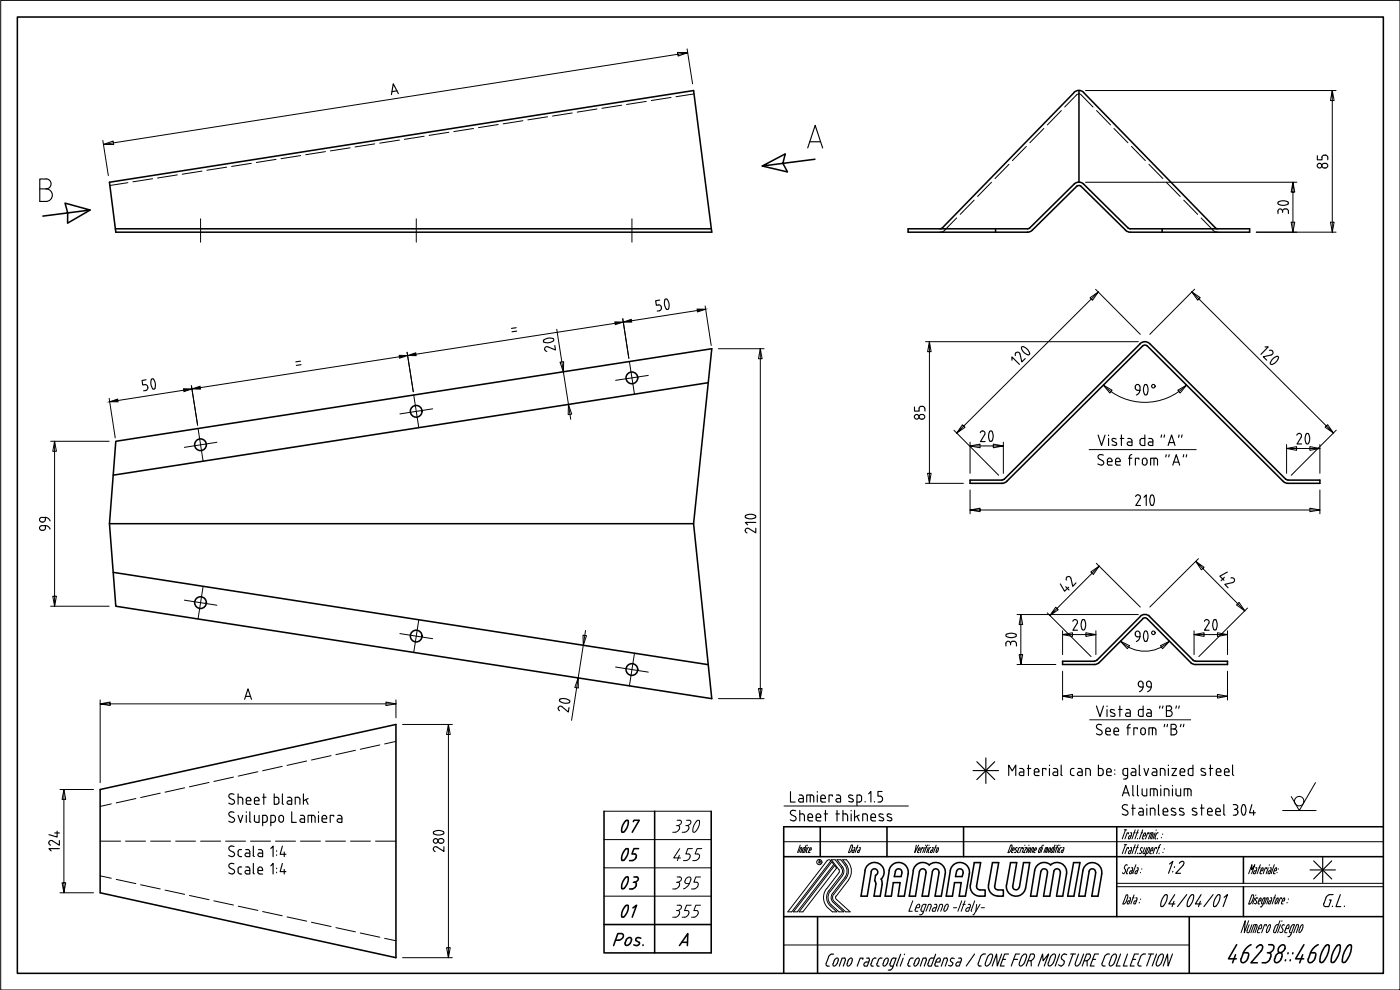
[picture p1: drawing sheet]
<svg xmlns="http://www.w3.org/2000/svg" width="420mm" height="297mm" viewBox="0 0 420 297" stroke-linecap="round" stroke-linejoin="round" font-family="sans-serif">
<defs><g id="words">
<g font-size="12.8">
<text x="181.3" y="253.3">07</text>
<text x="201.1" y="253.3">330</text>
<text x="181.3" y="261.8">05</text>
<text x="181.3" y="270.2">03</text>
<text x="181.3" y="278.7">01</text>
</g>
<g font-size="11">
<text x="169.3" y="108.7" transform="rotate(-90 169.3 108.7)">20</text>
<text x="173.9" y="216.6" transform="rotate(-90 173.9 216.6)">20</text>
</g>
<g font-size="10.1">
<text x="291.4" y="135.1">20</text>
<text x="386.3" y="135.8">20</text>
<text x="307.6" y="197.2" transform="rotate(-90 307.6 197.2)">30</text>
<text x="135.8" y="256.8" transform="rotate(-90 135.8 256.8)">280</text>
</g>
<g font-size="9.7">
<text x="389.1" y="67.4" transform="rotate(-90 389.1 67.4)">30</text>
<text x="339.7" y="154.2">210</text>
<text x="229.3" y="161.6" transform="rotate(-90 229.3 161.6)">210</text>
<text x="318.9" y="191.6">20</text>
<text x="358.4" y="191.6">20</text>
</g>
<text font-size="8.4" x="365.1" y="177.4">42</text>
<g font-size="7.9">
<text x="317.5" y="178.5">42</text>
<text x="201.1" y="268.5">395</text>
</g>
<g font-size="7.5">
<text x="201.4" y="259.6">455</text>
<text x="201.1" y="276.6">355</text>
</g>
<g font-size="6.6">
<text x="399.7" y="51.5" transform="rotate(-90 399.7 51.5)">85</text>
<text x="278.7" y="127" transform="rotate(-90 278.7 127)">85</text>
<text x="16.2" y="161.9" transform="rotate(-90 16.2 161.9)">99</text>
<text x="339" y="208.8">99</text>
<text x="19.1" y="256.5" transform="rotate(-90 19.1 256.5)">124</text>
</g>
</g></defs>
<!-- layer: AM_0 -->
<g fill="none" stroke="#000" stroke-width=".47">
<path d="M322.4 27.7a2.01 2.01 0 0 1 2.8 0M322.4 27.8l-39.6 40.6-.7 .3M323.8 27.2v27.5M325.2 27.8l39.5 40.6 .7 .3M32.9 54.7l175.3-27.5 5.4 42.5h-178.8zM322.4 55.2l-13.8 13.4-36.1 .1v1l36.3-.1 1-.5 13.3-13.2M322.4 55.2a2.01 2.01 0 0 1 2.8 0M323.1 55.9a.99 .99 0 0 1 1.4 0M324.4 55.9l13.4 13.2M325.2 55.2l13.7 13.4 36.1 .1v1h-35.8l-.8-.2-.6-.4M34.6 68.7h178.9M298.8 68.7v1"/>
<path d="M348.8 68.7v1M212.5 114.8l-178.5 27.8M32.9 157.1h175.3l5.4-52.5-178.8 27.8-1.9 24.7 1.9 24.8 178.8 27.7-5.4-52.5M300.7 144h-9.6v1h9.6l1.1-.3 41.1-40.9 .7-.3 .7 .3 41.1 40.9 1.1 .3h9.6v-1h-9.6M301.4 143.7l40.8-40.6a2.01 2.01 0 0 1 2.8 0l40.8 40.6M301.4 143.7l-.7 .3M385.8 143.7l.7 .3M34 171.7l178.5 27.7M342.2 184.9a2.01 2.01 0 0 1 2.8 0M342.3 184.9l-13.4 13.3-10 .2v1h9.6l1.1-.4 13.4-13.3M342.9 185.6a.99 .99 0 0 1 1.4 0M344.3 185.7l13.3 13.3 1.2 .4h9.6v-1h-9.6l-.7-.3"/>
<path d="M345 184.9l13.1 13.2M30.1 236.9l88.7-19.5v69.9l-88.7-19.4z"/>
</g>
<!-- layer: AM_3 -->
<g fill="none" stroke="#000" stroke-width=".3">
<path d="M134.7 39.7l-5.9 .9M142.1 38.6l-5.9 .9M149.5 37.4l-5.9 .9M156.9 36.2l-5.9 1M164.3 35l-5.9 1M171.7 33.9l-5.9 .9M179.2 32.7l-6 .9M186.6 31.6l-6 .9M194 30.4l-6 1M201.4 29.2l-5.9 1M208.3 28.2l-5.4 .8M313.3 38.6l-4.2 4.2"/>
<path d="M318.5 33.2l-4.2 4.3M319.5 32.1l3.6-3.6a.97 .97 0 0 1 1.4 0l3.5 3.6M329.1 33.2l4.2 4.3M334.3 38.6l4.2 4.2M38.4 54.8l-5.4 .9M45.8 53.6l-5.9 1M53.2 52.5l-5.9 .9M60.6 51.3l-5.9 1M68 50.2l-5.9 .9M75.4 49l-5.9 .9M82.8 47.8l-5.9 1M90.3 46.7l-6 .9"/>
<path d="M97.7 45.5l-6 .9M105.1 44.4l-6 .9M112.5 43.2l-5.9 .9M119.9 42l-5.9 1M127.3 40.9l-5.9 .9M297.6 54.7l-4.2 4.3M302.8 49.3l-4.2 4.3M308 43.9l-4.2 4.3M339.6 43.9l4.1 4.3M344.8 49.3l4.2 4.3M350 54.7l4.2 4.3M287.1 65.4l-3.6 3.6"/>
<path d="M292.4 60.1l-4.2 4.2M355.3 60.1l4.2 4.2M360.5 65.4l3.5 3.6M40.8 239.6l-5.9 1.3M48.1 238l-5.9 1.3M55.4 236.4l-5.9 1.3M62.7 234.8l-5.8 1.3M70.1 233.2l-5.9 1.3M77.4 231.5l-5.9 1.4M84.7 229.9l-5.9 1.4M92 228.3l-5.9 1.3M99.4 226.7l-5.9 1.3"/>
<path d="M106.7 225.1l-5.9 1.3M114 223.5l-5.9 1.3M118.8 222.4l-3.4 .8M30.1 252.4h6.1M33.4 241.2l-3.3 .8M37.7 252.4h6M45.2 252.4h6M52.7 252.4h6M60.2 252.4h6M67.7 252.4h6M75.2 252.4h6M82.7 252.4h6"/>
<path d="M90.2 252.4h6M97.7 252.4h6M105.2 252.4h6M112.7 252.4h6.1M30.1 262.8l3.3 .7M34.9 263.8l5.9 1.3M42.2 265.5l5.9 1.2M49.5 267.1l5.9 1.2M56.9 268.7l5.8 1.2M64.2 270.3l5.9 1.3M71.5 271.9l5.9 1.3M78.8 273.5l5.9 1.3"/>
<path d="M86.1 275.1l5.9 1.3M93.5 276.7l5.9 1.3M100.8 278.3l5.9 1.3M108.1 279.9l5.9 1.3M115.4 281.5l3.4 .8"/>
</g>
<!-- layer: AM_0 -->
<path d="M283.5 69.1l-.8 .5-.5 .1M364 69.1l.8 .5 .7 .1" fill="none" stroke="#000" stroke-width=".3"/>
<!-- layer: 4 -->
<g fill="none" stroke="#000" stroke-width=".3">
<path d="M.2 .1h420v296.9h-420zM235.2 252.5h180M240.2 253.6l-.8 2.2M240.5 254.3h-.2l-.6 1.5M240.6 254.3l-.4 1.5M241.4 254.3l-.7 1.1 .1 .4M241.4 254.3h.2M241.9 253.6l-.8 2.2h-.3M242 255.4v.4M242 254.3l-.5 1.5M242.1 255.8h.1M242.2 254.7l-.2 .7"/>
<path d="M242.3 253.6l-.1 .1M242.6 254.3l-.4 .4M242.6 254.3h.2M242.8 255.8h.3M242.9 255.1h.5l.1-.7-.4 .2-.4 .8 .1 .4M245.8 258.7l.4 .4M246 258.2l.2 .3-.2 .2M246 258.3h-.2v.8M248.2 258.2l.6-.2 .5 .2M248.2 258.2l-11.8 15.4h1.2l11.8-15.3M249.6 258.6l.6 .8-10.9 14.2h-1.2zM250.5 259.7l.6 .8-10.1 13.1h-1.2z"/>
<path d="M253.6 259.6l.6 1.5-.3 1.6-4 5.3M253.6 259.6l-1.3-1.6h-1.1l1.7 2.2M253.9 259.3a3.4 3.4 0 0 1 0 4.2M254 259.3l-1.1-1.3h1.1a4.5 4.5 0 0 1 .6 6l-3.6 4.9M255.7 253.5l.1 .7M255.7 253.6h-.3l-.8 2.2a.8 .8 0 0 0 .9-.7M255.8 254.2l-.3 .9M256.1 255.1l-.4 .3 .1 .4M256.1 255.1h.3M256.2 254.3h.3M256.5 254.3l-.3 1.5h-.4M257 254.3h.4"/>
<path d="M257.5 253.6l-.9 2.2M257.9 254.3h.2M258 255.1l-.5 .2-.1 .5M258.1 254.3v.4M258.1 254.7l-.3 1.1h-.3M275 253.6l-.5 2.2 1.2-2.2M275.5 255.8h.3M275.6 254.8l.3-.4h.2v.7h-.6M275.6 254.8l-.1 1M277 254.6l.1-.3h-.4l-.5 1.5M277.5 254.3l-.6 1.5M277.7 253.6v.1"/>
<path d="M277.8 254.3h.4M278.5 253.6l-.5 .4-.6 1.8M278.6 254.3l-.6 1.5M278.6 255.8h.2M278.8 253.6v.1M279.2 254.3l-.6 1.1v.4M279.2 254.3h.1M279.8 254.3h.2M280 255.1l-.6 .2-.1 .5M280 254.3l-.3 1.5h-.3M280.6 254.3h.4M281 253.6l-.8 2.2"/>
<path d="M281.4 255.3l-.2 .4h-.3l.2-.9 .4-.5v1M303.3 255.1l-.5 .7M303.6 253.5l.1 .7M303.6 253.6h-.3l-.8 2.2h.3M303.7 255.8h.3M303.7 254.2l-.3 .9M304.4 254.8l-.1-.5-.7 1.1 .1 .4M304.4 254.8l-.1 .3h-.5M305 255.2l-.2 .5h-.4M305.3 254.4l-.2-.1-.3 .2 .2 .7M305.5 255.8h.1M306 254.3l-.6 1.1 .1 .4"/>
<path d="M306 254.3h.2M306.8 254.6l.1-.3h-.3l-.6 1.5M307.3 254.3l-.6 1.5M307.6 253.6v.1M307.7 254.3h.5l-1.1 1.5h.5M308.6 255.3v.5l.5-.5M308.6 254.3l-.6 1.5M308.8 253.6v.1M309.2 254.8l-.1-.5-.5 1M309.2 254.8l-.1 .5M310.1 254.3v.4M310.1 254.3h-.3l-.6 1.5"/>
<path d="M310.1 254.7l-.3 1.1M310.5 254.8l.3-.4h.2l-.1 .7h-.5M310.5 254.8l-.3 .8 .4 .2M312.3 254.3l-.6 1.1v.4M312.3 254.3h.2M312.8 253.6l-.8 2.2h-.3M312.9 254.3l-.5 1.5M313.2 253.6v.1M314.2 254.3l-.6 1.5M314.3 254.3h-.5l-.5 1.5M314.3 254.3l.1 .4M314.4 254.7l-.4 1.1"/>
<path d="M314.6 255.3v.5l.5-.5M314.6 255.3l.6-1-.1 1M316 254.3h.3M316 254.3l-.4 .4-.2 1.1M316.6 253.6l-.8 2.2h-.3M316.7 254.3l-.6 1.5M316.9 253.6v.1M317.1 254.3h.3M317.7 253.6l-.4 .4-.6 1.8M317.8 255.4v.4M317.8 254.3l-.6 1.5M317.8 255.8h.2"/>
<path d="M318.1 253.6v.1M318.4 254.3h.2M318.4 254.3l-.6 1.1M318.9 255.1h.3M319 254.3h.2M319.2 254.3l-.3 1.5h-.3l-.1-.4 .3-.4M337.4 253.4h.8M337.4 249h.8M337.8 253.4l-1 2.7M337.8 249l-1 2.7M338.3 259.6a.72 .72 0 0 0-.7 .2 .72 .72 0 0 0-.1 .8 .85 .85 0 0 1 .2 .9 .85 .85 0 0 1-.7 .6l-.2-.3M338.6 254.7l.1-.4h-.4l-.7 1.8"/>
<path d="M338.6 250.2l.2-.3h-.5l-.7 1.8M339.1 250.8l-.4 .4v.5M339.1 250.8h.4M339.3 254.3l.3 .1-.1 .4M339.3 249.9l.3 .1v.4M339.4 255.3l-.6 .1-.1 .7M339.6 254.9l-.5 1.2h-.3M339.6 250.4l-.5 1.3h-.3M340.2 254.3h.5M340.2 249.9h.5M340.7 253.4l-1 2.7M340.7 249l-1 2.7"/>
<path d="M340.9 259.4l-.9 2.5M341.1 254.3h.5M341.1 249.9h.5M341.4 256v.1M341.4 251.5v.2M341.6 253.4l-1 2.7M341.6 249l-1 2.7M341.8 255.9l.4 .2M342.5 249.9h.4M342.6 254.3l-.3 .4 .3 .8-.4 .6M342.7 254.3l.2 .2M342.9 251.2v.5"/>
<path d="M342.9 249l-.9 2.7M342.9 251.7h.4M343 255.6l.1 .5M343.2 250.5l-.3 .7M343.5 254.3l-.4 1.3M343.7 250.5v-.6l-.6 .6M343.7 250.5v.3h-.6M343.9 256.1h.4M344.1 254.3l-.6 1.8h-.3M344.7 255.6l-.4 .5M344.7 255.6l.2-1.3h-.3l-1 2.7M344.8 250.2l.1-.3h-.5l-.6 1.8"/>
<path d="M345.2 256.1h.4M345.4 254.9l-.2 1.2M345.8 249.9l-.7 1.8M346 254.9l-.1-.6-.5 .6M346 254.9l-.1 .4h-.6M346 250.4l.1-.4-.8-.1-.6 1.8M346 250.4l-.4 1.3M346.7 249.9l-.7 1.8M346.8 251.7h.1M347 254.6l.1-.3h-.4l-.7 1.8M347 249v.2M347.4 251.5v.2"/>
<path d="M347.6 249.9l-.4 .1-.3 .4-.3 1 .1 .3M347.6 254.3h.4M347.9 256l-.1 .1M348.4 253.4l-.6 .6-.7 2.1M348.6 251.2l-.1 .2M349 250.2l-.1 .1M349 255.7v.1M349.4 254.6v.2M378.2 259.4l-.9 2.8M381 259.4l-.1 .2M382.4 259.4l-.8 2.5M249.1 267.5a2.98 2.98 0 0 0 .4 4"/>
<path d="M249.2 271.9l2 1.7h-1.4l-1.2-1.1M249.9 268a2.05 2.05 0 0 0 .2 2.8M250.1 270.8l3.1 2.8h-1.4l-2.3-2.1M250.9 268.8l-.2 .6 .3 .4M251 269.9l4.1 3.7h-1.3l-3.4-3.1M251.8 261.8l-3.8 4.8a4.3 4.3 0 0 0 .6 5.9M252.5 260.4l.3 1.2-.3 .8-3.7 4.8a3.4 3.4 0 0 0 .4 4.6M252.6 260.4l-1.9-2.4h-1.2l2.3 2.9v.9M252.9 260.1l.4 1.3-.4 1.2M252.9 262.7l-3.7 4.8M254 263.5l-3.8 4.8a1.63 1.63 0 0 0 .2 2.2M273.9 270.3l-1.1 3.1h1"/>
<path d="M274.9 273.4h.6M275 272l-.4 1.2 .2 .2M275.9 274.5h.5M276 272l-.2 .4h-.9M276 272v-.5l-.3-.2-.7 .7M277.3 271.3l-.4 .3-.5 1.5 .2 .3h.6M277.4 271.3h.6l-1 2.6-.6 .6M279.2 271.3l.3 .3-.6 1.8M279.2 271.3h-.5l-.8 2.1M280.5 271.3h.5M280.9 271.3l.3 .3-.6 1.8-.8-.1v-.4l.4-.5h.8M282.6 271.3l.3 .3-.6 1.8"/>
<path d="M282.7 271.3h-.6l-.8 2.1M283.6 272l-.4 1 .3 .4 .6-.4 .5-1M284.5 272l.1-.5-.3-.2-.8 .7M286.1 272.4h1M288.6 270.3l-1.1 3.1M289 271.3h.7M289.6 270.3l-1.1 3.1M290.6 271.3h.4M291 271.3l.2 .3-.5 1.8-.8-.1v-.4l.3-.5h.8M291.5 273.1l.1 .3M292.5 270.3l-1 2.8M293.1 271.3l-.2 2.1"/>
<path d="M294.1 271.3l-1.9 3.2h-.2M294.5 272.4h.9M335.2 265h80M335.2 266.1h80M337.3 271.2h-.3l1-2.7 .4 .1a2.35 2.35 0 0 1-.5 2.1l-.6 .5M338.7 270.3l-.3 .4v.5M338.8 270.3h.3M338.8 260.3l-.3 .3-.4 1.3 .3 .3M338.9 260.4h.1M338.9 269.4l.4 .1-.1 .4M339.3 269.9l-.5 1.3h-.4M339.6 260.4h.3"/>
<path d="M339.8 260.3l.1 .6M339.9 269.4h.5M339.9 260.9l-.4 1.3-.5-.1 .3-.8h.5M340 261.8v.3M340.4 268.5l-1 2.7M340.7 270.3l-.4 .4v.5M340.7 270.3h.4M340.9 269.4l.3 .1v.4M341.2 269.9l-.5 1.3h-.3M341.2 260.4h.3M341.4 261.3l-.6 .2-.1 .7M341.5 260.3v.6"/>
<path d="M341.6 260.9l-.5 1.3h-.4M342 270.7l-.1 .2M342.3 261.7v.2M342.3 269.7v.2M342.7 260.7l-.1 .1M374.3 279.1l.1 .7M374.7 276.3l-1.3 3.6 .3-3.6-1.3 3.6M374.7 262.2l1-2.8-.1 1.6 1-1.6-1 2.8M374.9 277.4l-.6 1.7M375.7 277.4l-.9 2.5h-.4M375.7 268.5l.5 .1a2.35 2.35 0 0 1-.6 2.1l-.4 .5h-.5zM376.6 269.4l-.7 1.8"/>
<path d="M376.8 260.4h.4l-.1 .5M376.9 270.1l.2 .4M376.9 277.4l-.9 2.5M376.9 268.5v.2M377.1 277.5l.2 .3-.7 2.1M377.1 270.5a.45 .45 0 0 1-.1 .5 .45 .45 0 0 1-.6 0M377.1 277.4h-.8l-.9 2.5M377.1 260.9l-.4 1.3-.5-.1 .3-.8h.5M377.4 279.2l.1 .6M377.5 269.5l-.5-.1-.2 .7M377.5 279.9h.5M377.6 270.7v.5"/>
<path d="M377.7 271.2h.3M377.8 270.3h.6l.1-.8-.5 .2-.4 1M377.8 260.4h.4M377.8 278.2l-.4 1.1M378.2 272.1h.3M378.3 261.3h.7l.1-.9-.5 .2-.4 1.1-.1 .4 .5 .1M378.6 278.2l.1-.5-.2-.3-.7 .8M378.6 278.2l-.1 .5h-.8M378.7 270.6v.6M378.7 270.7l.4-1 .6-.3-.7 2.2M378.8 271.2h.3M378.9 271.6l-.4 .5"/>
<path d="M379.9 277.9l.2-.5h-.6l-.9 2.5M380.1 260.7l.1-.3h-.5l-.6 1.8M380.4 278.2l-.4 1.1 .2 .5 .6-.5 .4-1.1M380.5 269.4l.1 .3-.4 1.5M380.5 269.4h-.3l-.7 1.8M380.6 260.4l-.6 1.8M381.1 270.3l-.4 .4 .1 .5M381.1 270.3h.4M381.2 260.4h.2M381.2 278.2l.1-.5-.2-.3-.7 .8M381.3 269.4h.3M381.3 261.3l-.6 .2-.1 .7"/>
<path d="M381.4 260.3v.6M381.5 260.9l-.5 1.3h-.3M381.5 261.8l.1 .3M381.6 269.4v.5M381.6 269.9l-.4 1.3h-.4M382.3 261.7v.5M382.3 269.4h.4M382.3 262.2h.4M382.4 261.3h.6l.1-.9-.4 .2-.5 1.1M382.8 268.5l-1 2.7M383 270l-.3 1.1h.3l.3-.5M383.3 261.7l-.1 .2"/>
<path d="M383.6 270l-.1-.6-.5 .6M383.6 270l-.2 .6M383.7 260.7l-.1 .1M383.7 277.4l-.5 .1a3 3 0 0 0-1 2.2l.2 .1M384.1 279.6l.4 .2M384.1 276.3l-1.3 3.6h-.4M384.3 277.4l-.9 2.5M384.6 269.7l.1-.3h-.4l-.7 1.8M384.6 270.7l.1 .5M384.7 276.3v.2M384.7 271.2h.4M384.9 270l.4-.5h.3l-.2 .8h-.6"/>
<path d="M384.9 270l-.3 .7M385.5 277.6a.55 .55 0 0 0-.8 0 .55 .55 0 0 0 0 .7l.4 .7-.5 .8M386 278.2l-.4 1.6 .6 .1M386.3 270.7l-.1 .2M386.7 269.7l-.1 .2M386.8 278.2l.1-.5-.2-.3-.7 .8M386.8 278.2l-.1 .4h-.8M387.2 279.8l-.1-.7a1.94 1.94 0 0 1 1-1.7h.4l-1.1 3M387.2 279.9h.4M388.2 279.9l.9-2.5h.5l.1 .4-.7 2.1M390.2 278.2l-.3 1.6h.3l.5-.8M391 278.2l.1-.5-.2-.3-.7 .8"/>
<path d="M391 278.2l-.3 .8M235.2 283.5h121.7M387.4 280.3a.81 .81 0 0 1-.9 .7"/>
<circle cx="245.9" cy="258.7" r=".78"/>
</g>
<g fill="none" stroke="#000" stroke-width=".47">
<path d="M5.2 5.1h410v286.9h-410zM235.2 257h180M246.2 248.1v8.9M266.2 248.1v8.9M289.2 248.1v8.9M315.3 259.5a2.9 2.9 0 0 1 3.3-.4 2.9 2.9 0 0 1 1.5 3.1l-1.2 6.7h-1.8l1.2-7M315.3 259.5a2.9 2.9 0 0 0-4.8 1.7M322.2 258.8h1.9l-1.8 10.1h-1.9zM335.2 248.1v26.9M373.2 257v8M415.2 248.1h-180v43.9M235.2 275h180"/>
<path d="M245.4 275v17M259.6 261.2a2.9 2.9 0 0 1 4.2-2.1 2.9 2.9 0 0 1 .6 4.7M259.6 261.2l-1.2 7.7h1.9l1.2-7.4M261.5 261.5a.99 .99 0 0 1 1.6-.6 .99 .99 0 0 1-.4 1.7M262.5 264.2l.3 1M262.8 262.7l-.3 1.6M264.4 263.7l.4 1.4-.6 3.8h-1.9l.6-3.7M266.8 261.2a2.9 2.9 0 0 1 3.4-2.4 2.9 2.9 0 0 1 2.3 3.4l-1.1 6.7h-1.9l.6-4.1h-2l-.6 4.1h-1.9l1.3-7.7M268.7 261.5a.99 .99 0 0 1 1.2-.8 .99 .99 0 0 1 .7 1.2M268.7 261.5l-.3 1.5h2l.3-1.1M274.1 261.2a2.88 2.88 0 0 1 4.8-1.7 2.9 2.9 0 0 1 3.3-.4 2.9 2.9 0 0 1 1.5 3.1l-1.2 6.7h-1.9l1.2-7.1a.99 .99 0 0 0-.8-1.1 .99 .99 0 0 0-1.2 .8M274.1 261.2l-1.2 7.7h1.8l1.2-7.4"/>
<path d="M275.9 261.5a.99 .99 0 0 1 1.2-.8 .99 .99 0 0 1 .8 1.1l-1.2 7.1h1.9l1.2-7.4M285.2 261.2a2.9 2.9 0 0 1 3.3-2.4 2.9 2.9 0 0 1 2.4 3.4l-1.2 6.7h-1.8l.6-4.1h-2l-.7 4.1h-1.8l1.2-7.7M289 261.9a.99 .99 0 0 0-.7-1.2 .99 .99 0 0 0-1.2 .8l-.3 1.5h2l.3-1.1M291.2 265.5a2.9 2.9 0 0 0 2.9 3.4M291.3 265.5l1.1-6.7h1.9l-1.2 7 .2 .8 .8 .4M294.1 267h1.6v1.9h-1.6M299.5 267l-.6-.2-.4-.7 1.2-7.3h-1.8l-1.2 6.7a2.86 2.86 0 0 0 2.8 3.3M299.5 267h1.6v1.9h-1.6M305.9 266.1a.98 .98 0 0 1-1.1 .9 .98 .98 0 0 1-.8-1.2l1.1-7h-1.8l-1.3 6.7a2.9 2.9 0 0 0 2.4 3.3 2.9 2.9 0 0 0 3.4-2.4M305.9 266.2l1.3-7.4h1.8l-1.2 7.7M310.5 261.2l-1.2 7.7h1.9l1.2-7.4M312.4 261.5a.99 .99 0 0 1 1.1-.8 .99 .99 0 0 1 .9 1.1l-1.2 7.1h1.8l1.3-7.4"/>
<path d="M316.2 261.5a.99 .99 0 0 1 1.2-.8 .99 .99 0 0 1 .8 1.1M326.8 261.5a.99 .99 0 0 1 1.2-.8 .99 .99 0 0 1 .8 1.1M326.9 261.5l-1.3 7.4h-1.8l1.2-7.7a2.86 2.86 0 0 1 3.3-2.3 2.86 2.86 0 0 1 2.3 3.3l-1.1 6.7h-1.8l1.1-7M356.9 275v17M373.2 266.1v8.9M370.8 286.5l-.9 2.4M371.1 283.4l-2.4 4.3h2.4M372.5 287.6a.84 .84 0 0 0 .3 1.2 .84 .84 0 0 0 1.2-.4l.4-.7M373.2 285.9l-.7 1.8M373.2 285.9h.9M374.1 285.8l.5 .1 .2 .5-.4 1.3M375.5 283.5l-1.4 .9-.9 1.4"/>
<path d="M378.3 283.5a1.01 1.01 0 0 1 .7 .8 1.01 1.01 0 0 1-.5 1l-3.1 3.6h2M378.3 283.5l-.6 .2-.6 .7M380.4 285.9h.4M380.7 283.4h1M380.8 285.8a.76 .76 0 0 1 .6 1.2l-.7 1.4a1.93 1.93 0 0 1-1.9 .5M381.7 283.5a1.16 1.16 0 0 1 .6 1.1 1.16 1.16 0 0 1-.8 1l-.6 .2M382.8 287a1.11 1.11 0 0 1 .7-1 1.11 1.11 0 0 1 1.3 .3l-.1 .7M382.8 287a1.25 1.25 0 0 0 0 1.8h.6l.6-.4 .7-1.4M384.1 283.9a.89 .89 0 0 1 1.4-.3 .89 .89 0 0 1-.1 1.4l-.2 .4a.89 .89 0 0 1-1.4 .3 .89 .89 0 0 1 0-1.4zM385.8 288l-.1 .3M386.6 285.9l-.1 .3M387.3 288l-.1 .3"/>
<path d="M388 285.9l-.1 .3M390.9 286.5l-.8 2.4M391.3 283.4l-2.5 4.3h2.4M393.3 285.9h1.4l.2 .5-.1 .6M393.3 285.9l-.6 1.8M394.8 287l-.2 .7a1.11 1.11 0 0 1-.8 1 1.11 1.11 0 0 1-1.2-.3v-.8M395.6 283.5l-1.3 .9-1 1.4M398.8 283.8l-.3-.3a5.1 5.1 0 0 0-2.4 4.4v.6M398.9 283.8a6.5 6.5 0 0 1-2.2 5h-.3l-.2-.3M399.5 288.5l.4 .3a5.1 5.1 0 0 0 2.3-4.4v-.6l-.3-.3a5.1 5.1 0 0 0-2.4 4.4v.6M402.9 288.5a6.5 6.5 0 0 1 2.1-5h.4a5.4 5.4 0 0 1-1.6 5M402.9 288.5l.3 .3 .6-.3"/>
</g>
<g fill="none" stroke="#000" stroke-width=".34">
<path d="M351 259.2l1-.8-1.3 3.6M354.8 258.4l.5 .4-.3 .8M354.9 258.4l-1 .6M355 259.7l-2.2 2.3h1.5M349.5 268.6l.7-.1a3.4 3.4 0 0 1-1.5 3.5l-.3-.2v-1zM352 261.4l-.1 .2M352.3 270.4l-.6 1.6M352.5 260l-.1 .3M352.6 268.4l-1.8 2.8h1.8M356.2 268.4l-2.8 3.6M357.5 268.6l.6-.1a3.4 3.4 0 0 1-1.5 3.5l-.3-.2v-1l1.2-2.2M360.3 270.4l-.6 1.6"/>
<path d="M360.5 268.4l-1.8 2.8h1.8M364.1 268.4l-2.8 3.6M365.4 268.6l.6-.1a3.4 3.4 0 0 1-1.5 3.5l-.3-.2 .1-1zM367.4 269.2l1-.8-1.3 3.6M397.9 269.4l-.6 1.6M398.9 270h.6l-.7 2h-1.3l-.3-.6 .1-.4M399.2 268.4h.9M399.2 268.4l-.9 .4-.4 .6M399.9 271.9l-.1 .1M402.3 268.4l-1.4 3.6h1.5M403.5 271.9l-.1 .1M248.4 289.9h.5"/>
<path d="M248.7 287.2l-.8 2.1 .4 .5M249.6 286.3l-.5 .2-.5 .6M249.7 286.3h.5M251.5 288.2l.1-.5-.4-.3a2.05 2.05 0 0 0-1.1 2.4h.5l.6-.8M251.5 288.3l-.3 .8M253.4 287.4l.3 .2v.5M253.4 287.5h-.7l-.8 2.4M253.7 288.1l-.6 1.8M254.6 288.3l-.4 1.1 .4 .5 .7-.5 .5-1.1M255.7 288.2l.1-.5-.4-.3-.5 .3-.4 .6M258.9 287.9l.1-.4h-.9l-.8 2.4M260.1 287.5h.5"/>
<path d="M260.6 287.4l.3 .2v.5M260.7 288.7l-.8-.1-.4 .3-.3 .6 .3 .3M260.9 288.1l-.6 1.8h-.8M261.4 289.1v.5l.3 .2M261.7 289.9h.4M261.8 288.1l-.3 1.1M262.6 287.4l-.8 .7M262.6 287.5h.3M263.5 289.9h.4M263.6 288.1l-.5 1.3 .4 .4M264.3 287.4l-.7 .7M264.4 287.5h.4"/>
<path d="M265.3 288.3l-.3 1.1 .4 .5 .7-.5 .5-1.1M266.5 288.2l.1-.5-.4-.3-.5 .3-.4 .6M267.4 289.9h.7M267.5 288.1l-.4 1.3 .3 .4M267.9 290.3l-.6 .7-.7 .1M268.2 287.4l-.7 .7M268.3 287.5h.6l-1 2.9M269.1 289.4l.1 .4M270.3 286.3l-1.2 3.2M271.1 287.5l-.9 2.4M271.5 286.3l-.1 .2M272.5 289.1v.5l.3 .2"/>
<path d="M272.8 289.9h.4M272.9 288.1l-.4 1.1M273.7 287.4l-.8 .7M273.7 287.5h.4M274.7 288.3l-.3 .8M275.5 289l-.4 .6-.5 .3-.3-.3v-.5M275.8 288.2l.1-.5-.4-.3-.5 .3-.4 .6M275.8 288.3l-.3 .8M277.7 287.4l.3 .2v.5M277.7 287.5h-.7l-.8 2.4M278 288.1l-.6 1.8M278.9 288.1l-.5 1.3 .4 .4"/>
<path d="M279.6 287.4l-.8 .7M279.7 287.5h.6M280.8 286.3l-1.3 3.6h-.7M280.8 289.9h.8M281 288.3l-.5 1.2 .3 .3M282.1 288.2l.1-.5-.4-.3-.5 .3-.4 .6M282.2 288.3l-.2 .4h-1.2M284 287.4l.3 .2v.5M284 287.5h-.7l-.8 2.4M284.3 288.1l-.6 1.8M284.7 289.6l.7 .2M285.9 288.9v.5l-.5 .4"/>
<path d="M286.4 287.7a.66 .66 0 0 0-.9-.2 .66 .66 0 0 0-.2 .8l.6 .6M287.7 287.5h.5M288.2 287.4l.3 .2v.5M288.5 288.1l-.6 1.7-1-.1v-.5l.4-.5h1M292.5 286.2l-2.5 3.6M293.6 288.9l.1 .9h.8M294.3 287.2l-.7 1.8M295.2 286.3l-.5 .2-.5 .6M295.3 286.2h.5M297.8 287.2l-.1-.9a1.11 1.11 0 0 0-1.4 .9l-.6 2 .2 .6a1.11 1.11 0 0 0 1.3-1M297.8 287.3l-.5 1.6M300.6 286.2l-1.3 3.6-.2-3.6-1.3 3.6"/>
<path d="M300.9 287.9h.9M302.7 286.2h-1.2l-1.3 3.6h1.2M304.2 287.9h1.2M306 286.2h-1.2l-1.3 3.6M308 287.2l-.1-.9a1.11 1.11 0 0 0-1.4 .9l-.6 2 .2 .6a1.11 1.11 0 0 0 1.3-1M308 287.3l-.5 1.6M308.6 288.3h.7M309.3 288.2l.9-.6a.83 .83 0 0 0-.2-1.4h-.7l-1.3 3.6M309.5 288.3v1.5M311.6 289.8l1.3-3.6 .2 2.1 1.6-2.1-1.3 3.6M316.1 288.8l-.2 .4a.8 .8 0 0 1-1.3 .4v-.7M316.7 287.2l-.1-.9a1.11 1.11 0 0 0-1.4 .9l-.5 1.7"/>
<path d="M316.7 287.3l-.6 1.6M317.7 289.4l.8 .4M318 286.2l-1.3 3.6M318.7 287.8l.6 .5M319.3 288.3a1.15 1.15 0 0 1-.9 1.5M320.1 286.5a1.02 1.02 0 0 0-1.2 0 1.02 1.02 0 0 0-.3 1.3M321.3 286.2h1.5M322 286.2l-1.3 3.6M323.7 286.2l-.9 2.7 .1 .9a1.11 1.11 0 0 0 1.3-1l1-2.6M325.4 288.3a1.45 1.45 0 0 0 1.4-.5 1.45 1.45 0 0 0 .3-1.5l-1-.1-1.3 3.6M326.3 288.3v1.5M327.9 287.9h.9"/>
<path d="M329.7 286.2h-1.2l-1.3 3.6h1.2M331.2 289.8h.5M331.5 287.2l-.8 2.1 .4 .5M333 286.2a1.3 1.3 0 0 0-1.6 .9M333.5 287.3l-.6 1.9 .2 .6a1.11 1.11 0 0 0 1.3-1l.6-1.5M335 287.2l-.1-.9a1.11 1.11 0 0 0-1.4 .9M336.3 286.2l-1.3 3.6h1.2M338.4 286.2l-1.3 3.6h1.2M339.9 287.9h.9M341.6 288.9l-.1 .7 .4 .2M341.7 286.2h-1.2l-1.3 3.6h1.2M342 289.8h.5"/>
<path d="M342.3 287.2l-.7 1.8M343.8 286.2a1.3 1.3 0 0 0-1.6 .9M344.7 286.2h1.5M345.4 286.2l-1.3 3.6M347.1 286.2l-1.3 3.6M349.1 287.2l-.1-.9a1.11 1.11 0 0 0-1.4 .9l-.6 2 .2 .6a1.11 1.11 0 0 0 1.3-1l.6-1.5M351.9 286.2l-1.3 3.6-.2-3.6-1.3 3.6"/>
</g>
<!-- layer: AM_5 -->
<g fill="none" stroke="#000" stroke-width=".3">
<path d="M206.2 14.7l1.7 10.5M206.4 15.8l-2.9 1-.2-1.1 3.1 .1-175.3 27.5M325.8 27.2h75.2M399.8 27.2l.6 3h-1.1l.5-3v42.5M30.9 42.1l1.6 10.6M31.1 43.3l2.9-1 .1 1.1zM325.8 54.7h63.4M377 69.7h24M399.3 66.7h1.1l-.6 3zM167.1 98.8l4.2 27M184.6 97l-59.8 9.3M186.9 95.6l1.8 11.9"/>
<path d="M209.3 93.2l-19.8 3.1M211.6 91.8l1.8 11.9M327.1 89.4l2.5-1.8-1.7 2.5zM328.8 86.8l13.4 13.5M329.6 87.6l-42.5 42.3 2.5-1.7-.8-.7-1.7 2.4M357.7 87.6l2.5 1.7-.7 .8zM357.7 87.6l42.5 42.3-1.8-2.5-.7 .8 2.5 1.7M358.5 86.8l-13.4 13.5M32.8 119.5l1.8 11.9M55.2 117.1l-19.8 3.1M57.4 115.7l1.9 11.9M119.9 107l-59.8 9.3"/>
<path d="M122.2 105.7l1.8 11.8M215.6 104.6h13.7M228.2 104.6l.5 3h-1.1zM228.2 104.6v105l.5-3h-1.1l.6 3M277.7 102.5h63.9M278.9 102.5l.5 3h-1l.5-3v42.5M331.1 115.5a17.6 17.6 0 0 0 25 0M331.1 115.6l2.7 1.5-.7 .8zM353.5 117.1l2.6-1.5-1.9 2.3zM15.2 132.4h17.6M16.4 132.4l.5 3h-1.1zM16.4 132.4v49.5l.5-3h-1.1l.6 3"/>
<path d="M170.6 121.4l1 2.8-1.1 .2zM286.3 129.1l13.4 13.5M291.1 132.7v9.3M301.1 132.7v9.3M326.9 134.9h32.1M386.1 133.4v8.6M396.1 133.4v8.6M401 129.1l-13.5 13.5M277.7 145h11.4M278.4 142h1l-.5 3zM291.1 153l3-.5v1l-3-.5h105M291.1 147v7.2"/>
<path d="M393.1 152.5l3 .5-3 .5zM396.1 147v7.2M327.4 171.6l2.5-1.7-1.8 2.5zM329 169l13.2 13.1M329.9 169.9l-14.8 14.8 2.5-1.7-.8-.8-1.7 2.5M358.9 168.4l2.5 1.8-.8 .8-1.7-2.6 14.7 14.9M359.7 167.6l-14.6 14.5M15.2 181.9h17.6M175 190.6l1 .1-1 2.9zM175.7 189.2l-4.2 26.9M305.2 184.4h36.4M305.2 199.4h11.7"/>
<path d="M314.3 183.9l13.1 13.1M318.9 189.3v7.1M328.9 189.3v7.1M336.2 192.4a10.4 10.4 0 0 0 14.8 0M336.3 192.4l2.7 1.3-.7 .9zM348.3 193.7l2.7-1.3-2.1 2.2zM358.4 189.3v7.1M368.4 189.3v7.1M374.4 182.4l-14.6 14.6M30.1 211.2l3-.6v1.1l-3-.5h88.7M30.1 210v24.9M115.8 210.6l3 .6-3 .5z"/>
<path d="M118.8 210v5.4M120.8 217.4h15M134.6 217.4l.5 3h-1.1zM134.6 217.4v69.9l.5-3h-1.1l.6 3M215.6 209.6h13.7M318.9 208.9l3-.5v1.1l-3-.6h49.5M318.9 201.4v8.6M327 216h30.3M365.4 208.4l3 .5-3 .6zM368.4 201.4v8.6M18 236.9h10.1M19.2 236.9l.5 2.9h-1.1z"/>
<path d="M19.2 236.9v31l.5-3h-1.1l.6 3M394.8 234.8l-4.9 8.4-2.4-4.2M181.3 251.9h32.1M181.3 243.4h32.1M235.3 241.8h37.3M384.9 243.2h10.1M18 267.9h10.1M181.3 268.9h32.1M181.3 260.4h32.1M120.8 287.3h15"/>
<circle cx="389.9" cy="240.4" r="1.42"/>
</g>
<g fill="none" stroke="#000" stroke-width=".34">
<path d="M119.1 27.2l-1.5 .3M119.5 28.1l-1.5-3-.5 3.3M11.9 56.7h1.9M13.8 53.7a1.5 1.5 0 0 1 1.5 1.5 1.5 1.5 0 0 1-1.5 1.5 1.88 1.88 0 0 1 1.9 1.9 1.88 1.88 0 0 1-1.9 1.8M13.8 53.7h-1.9v6.7h1.9M242.4 44.4l2.2-6.8 2.3 6.8M243 42.5h3.3M154.9 98.3l-1.4 .2M155.1 99.3l-1.4 .3M197.7 91.5l.5 .1 .3 .5M198 93.2l-.8 .1M198 90l-1.2 .2 .2 1.4 .7-.1"/>
<path d="M198.5 92.1l-.1 .8-.5 .3M199.5 89.9l.4-.2a2.33 2.33 0 0 1 .8 2.9M199.6 90a2.39 2.39 0 0 0 .7 2.9l.4-.3M43.8 113.9l-1.2 .3 .2 1.3h1.2l.4 .9M43.8 117.2h-.7M44.4 116.3l-.2 .5-.4 .3M45.5 113.7h.2a2.18 2.18 0 0 1 .5 3.1 2.34 2.34 0 0 1-.7-3.1zM90.2 108.4l-1.4 .2M90.3 109.4l-1.4 .2M303.7 108.1v-1l2.2 2.2M304.9 105.8l-.2 .4 .1 .5M304.9 105.9l.5-.2 .6 .3 .7 2.6 1-1"/>
<path d="M306.5 104.5a2.38 2.38 0 0 0 2.4 1.9l.1-.4M306.5 104.5l.2-.4a2.07 2.07 0 0 1 2.1 1.4l.2 .5M340.7 116a.72 .72 0 0 1 .7-.7 .72 .72 0 0 1 .7 .8 2.02 2.02 0 0 1-1.1 2.4M340.7 116.4l.2 .5 .5 .2M340.7 116.1v.3M341.4 117.1h.7M343.5 115.5l.4-.2a2.15 2.15 0 0 1 0 3.2 2.33 2.33 0 0 1-.4-3zM379.6 104.1h1l-2.2 2.2M381 105.2a.73 .73 0 0 1 1 .3 .73 .73 0 0 1-.5 1l-2.4 .5 1.1 1.1M383.2 106.9l.4 .1a2.37 2.37 0 0 1-1.9 2.4M383.2 106.9a2.37 2.37 0 0 0-1.9 2.3l.4 .2M329.6 130.5l1 3.2 1-3.2"/>
<path d="M329.9 137.7l1 .5M330.2 136.4a.7 .7 0 0 0-.7 .5 .7 .7 0 0 0 .4 .8M330.2 136.4l.9 .2M330.9 138.2a.75 .75 0 0 1 .2 1.1 .75 .75 0 0 1-1.1 .2l-.5-.3M332.3 139l.5 .6M332.3 138.1a.75 .75 0 0 1 1-.6 .75 .75 0 0 1 .5 1h-1.4M332.4 138.2v.9M332.7 130.5v.2M332.7 131.6v2.1M332.9 139.6h.9M334.8 138.1a.75 .75 0 0 1 .9-.6 .75 .75 0 0 1 .5 1h-1.4M334.8 139l.2 .5 1.2 .1"/>
<path d="M334.8 138.2v.9M335 131.7l-1-.2-.3 .5 1.4 .9a.63 .63 0 0 1-.3 .8 .63 .63 0 0 1-.8-.2l-.2-.1M336.2 131.6h1.1M336.6 130.5v3.2M338.5 131.6h.8l.4 .6M338.7 137.5h1M338.8 132.6a.53 .53 0 0 0-.5 .5 .53 .53 0 0 0 .5 .5M338.8 132.6h.9M339.7 136.4l-.7 .4v2.8M339.7 132.2v1.5h-.9M341.8 137.8v-.3h-1.1v2.1M342.8 131.6l-.6 .3-.1 1.1 .2 .5 .5 .1"/>
<path d="M342.8 131.6h.8M342.8 138.1a.7 .7 0 0 1 .7-.7 .7 .7 0 0 1 .7 .7l.1 .8a.72 .72 0 0 1-.8 .7 .72 .72 0 0 1-.7-.7M342.9 138.2v.7M343.6 130.5v3.2h-.8M344.8 131.6h.6M345.1 132.6a.53 .53 0 0 0-.5 .5 .53 .53 0 0 0 .5 .5M345.1 132.6h.9M345.3 139.6v-2.1l1.9 .1 .2 2M345.4 131.6l.5 .3 .1 1.8h-.9M346.3 137.5v2.1M348.6 130.5l-.2 .7M349.5 130.5l-.2 .7"/>
<path d="M350 136.4l-.2 .7M350.6 133.7l1-3.2 1 3.2M350.9 132.8h1.4M350.9 136.4l-.2 .7M352 139.6l1-3.2 1 3.2M352.3 138.7h1.4M353.9 130.5l-.2 .7M354.8 130.5l-.2 .7M355.3 136.4l-.2 .7M356.2 136.4l-.2 .7M340.7 190a.7 .7 0 0 1 .7-.7 .7 .7 0 0 1 .7 .7v1M340.7 190.4l.2 .5 .5 .2"/>
<path d="M340.7 190.1v.3M341.4 191.1h.7M342.1 191l-.4 1-.7 .5M343.5 189.5l.4-.2 .3 .2M343.5 189.5a2.33 2.33 0 0 0 .4 3 2.33 2.33 0 0 0 .3-3M73.4 209.8l1-3.1 1.1 3.1M73.7 208.9h1.5M329.1 211.8l1 3.2 1.1-3.2M329.4 218.7l1 .4a.7 .7 0 0 1 .4 .8 .7 .7 0 0 1-.7 .6M330.6 217.5a.88 .88 0 0 0-1-.2 .88 .88 0 0 0-.5 1l.3 .3M331.9 219.4h1.3a.73 .73 0 0 0-.4-1 .73 .73 0 0 0-.9 .7v.8M331.9 219.9l.5 .6"/>
<path d="M332.2 211.8v.2M332.2 212.9v2.1M334.3 219.9l.5 .6M334.3 219.4h1.4a.73 .73 0 0 0-.5-1 .73 .73 0 0 0-.9 .7v.8M334.5 213.1l-1-.2-.3 .5 1.2 .8a.53 .53 0 0 1 .1 .7 .53 .53 0 0 1-.8 0l-.5-.1M335.7 212.9h1.1M336.1 211.8v3.2M338 212.9h.8l.4 .6v1.5h-.9a.53 .53 0 0 1-.5-.6 .53 .53 0 0 1 .5-.5h.9M338.2 218.4h1M339.2 217.3l-.6 .5-.1 2.7M341.3 218.7v-.3h-1v2.1M341.7 213.5v.9"/>
<path d="M342.6 218.6l.4-.2 .5 .2 .2 1.2a.7 .7 0 0 1-.6 .7 .7 .7 0 0 1-.8-.7zM343.1 211.8v3.2l-1.1-.1-.4-.6M343.1 212.9h-1.1l-.4 .6M344.3 212.9h.8l.4 .6v1.5h-.9a.53 .53 0 0 1-.5-.6 .53 .53 0 0 1 .5-.5h.9M345.9 218.4v2.1M346.9 219l-.4-.6h-1.7v2.1M346.9 219v1.5M348.1 211.8l-.1 .7M349 211.8l-.2 .7M349.5 217.3l-.1 .7M350.4 217.3l-.2 .7M350.9 213.2a.68 .68 0 0 0 .7-.7 .68 .68 0 0 0-.7-.7h-.8v3.2h.8a.87 .87 0 0 0 .9-.9 .87 .87 0 0 0-.9-.9h-.8"/>
<path d="M351.5 218.7h.8M352.3 218.7a.87 .87 0 0 1 .9 .9 .87 .87 0 0 1-.9 .9M352.3 218.7a.7 .7 0 0 0 .7-.7 .7 .7 0 0 0-.7-.7h-.8v3.2h.8M353.1 211.8l-.2 .7M353.9 211.8l-.2 .7M354.5 217.3l-.3 .7M355.3 217.3l-.2 .7M70 240a.82 .82 0 0 1 .1 1.2 .82 .82 0 0 1-1.2-.1l-.3-.1M70.2 238.3a.88 .88 0 0 0-1-.1 .88 .88 0 0 0-.5 .9l1.3 .9M71.5 239.2l1 .1 .4 .5M71.5 238.2v3.1M72.9 239.8v1.5"/>
<path d="M75.3 239.9a.7 .7 0 0 0-.7-.7 .7 .7 0 0 0-.7 .7v.9M75.3 239.9v.4h-1.4M76.3 239.9a.75 .75 0 0 1 1-.7 .75 .75 0 0 1 .5 1.1h-1.4M76.4 239.9v.9M78.8 239.2h1M79.2 238.2v3.1M82.3 238.2v3.1h.8M82.3 239.2h.8M83.1 239.2l.4 .2 .2 .4M83.7 239.8l-.1 1.1-.5 .4M84.8 238.2v2.8M86.3 239.2l.9 .1 .3 .5"/>
<path d="M87.5 239.8v1.5h-.8M89.4 239.2l.4 .2 .2 .4M89.4 239.2h-.8v2.1M90 239.8v1.5M91.1 238.2v3.1M91.8 239.9l.7 1.4M92.5 239.6l-1.4 .7M237.2 237.5v3.2h1.4M239.9 238.5l.8 .1 .3 .5M241.1 239.2v1.5h-.9a.53 .53 0 0 1-.6-.6 .53 .53 0 0 1 .6-.5h.9M243.2 238.5v2.2M244.2 239.1l-.4-.5-1.7-.1v2.2"/>
<path d="M244.2 239.2v1.5M245.3 237.5v.2M245.3 238.5v2.2M247.7 239.2a.7 .7 0 0 0-.7-.7 .7 .7 0 0 0-.7 .7v.9M247.7 239.3v.3h-1.4M249.8 238.9v-.4h-1v2.2M251 238.5l.9 .1 .4 .5M252.3 239.2v1.5h-.9a.53 .53 0 0 1-.5-.6 .53 .53 0 0 1 .5-.5h.9M254.9 239.3l1 .5M255.9 239.8a.53 .53 0 0 1 .1 .7 .53 .53 0 0 1-.8 .1l-.5-.2M255.9 238.7l-.9-.2-.3 .5 .2 .3M258.6 239.1l-.4-.5-1-.1v3.2"/>
<path d="M258.6 239.2l-.2 1.2-1.2 .3M260.7 238.2l.7-.7v3.2M264.7 237.5h-1.2v1.4h.6a.88 .88 0 0 1 .8 .8 .88 .88 0 0 1-.8 .9l-.6 .1M292 231.2h7.7M293.2 228.5l5.3 5.4M295.9 227.4v7.7M298.5 228.5l-5.3 5.4M302.7 232.7v-3.1l1.1 1.7 1-1.7v3.1M306 230.6h.9l.4 .6M307.3 231.2v1.5h-.9a.53 .53 0 0 1-.5-.5 .53 .53 0 0 1 .5-.6h.9M308.3 230.6h1.1M308.7 229.6v3.1"/>
<path d="M310.4 232.2l.3 .4 1.1 .1M310.4 231.3a.7 .7 0 0 1 .7-.7 .7 .7 0 0 1 .7 .7M310.4 231.3v.9M311.8 231.3v.3h-1.4M313.9 231v-.4h-1v2.1M315 229.6v.1M315 230.6v2.1M316.2 230.6h.6M316.5 231.6a.53 .53 0 0 0-.5 .6 .53 .53 0 0 0 .5 .5M316.5 231.6h.9M316.8 230.6l.4 .2 .2 .4M317.4 231.2v1.5h-.9"/>
<path d="M318.4 232.3l.4 .4M318.5 229.6v2.8M321.3 231.2l.1 1.3 .9 .2M322.3 230.6h-.7l-.3 .6M323.6 230.6h.8l.3 .6M324.8 231.2v1.5h-.9a.53 .53 0 0 1-.6-.5 .53 .53 0 0 1 .6-.6h.9M327.2 231.2l-.4-.6h-1v2.1M327.2 231.2v1.5M329 220.1l1.1 .4M329.6 229.6v3.1l1.1-.1 .3-.6M329.6 230.6h1.1l.3 .6M331.1 231.2v.9"/>
<path d="M332.1 231.3a.7 .7 0 0 1 .7-.7 .7 .7 0 0 1 .7 .7M332.1 231.3v.9M332.1 232.2l.5 .5M332.4 220.5h.8M332.7 232.7h.8M333.5 231.3v.3h-1.4M334.6 231v.1M334.6 232.2v.2M334.9 220.5h.8M336.8 238.8l1.1-3.1 1 3.1M337 231.2l.2 1.3 1.2 .2M337 231.2l.4-.6h1v2.5l-.2 .4-.4 .2"/>
<path d="M337.1 237.9h1.5M337.2 233.8h.6M339.6 230.6h.9l.4 .6M340 235.7l-.1 2.7 .4 .4M340.9 231.2v1.5h-.9a.53 .53 0 0 1-.6-.5 .53 .53 0 0 1 .6-.6h.9M341.3 238.4l.4 .4M341.4 235.7v2.7M341.9 229.6v2.7l.3 .4M342.8 236.7v1.5M343.3 230.6l.7 2.1 .7-2.1M344.2 236.7v2.1l-1.1-.1-.3-.5M345.9 230.6h.9l.3 .6"/>
<path d="M346.3 236.7v2.1M347.2 231.2v1.5h-.9a.53 .53 0 0 1-.6-.5 .53 .53 0 0 1 .6-.6h.9M347.3 237.3l-.4-.6h-1.7v2.1M347.3 237.3v1.5M348.4 235.7v.1M348.4 236.7v2.1M349 230.6l.4 .2 .2 .4M349 230.6h-.8v2.1M349.4 238.8v-2.1h1l.4 .3v1.8M349.6 231.2v1.5M350.6 229.6v.1M350.6 230.6v2.1"/>
<path d="M351.7 230.6h1.4l-1.4 2.1h1.4M351.9 235.7v.1M351.9 236.7v2.1M352.9 236.7v1.5M354.2 232.2l.5 .5M354.2 231.3v.9M354.2 231.3a.7 .7 0 0 1 .7-.7 .7 .7 0 0 1 .7 .7M354.3 236.7v2.1l-1-.1-.4-.5M354.7 232.7h.9M355.4 238.8v-2.1l1.9 .2 .2 1.9M355.6 231.3v.3h-1.4M356.4 236.7v2.1"/>
<path d="M358 229.6v3.1l-1.2-.2-.2-1.3M358 230.6h-1.1l-.3 .6M361.7 230.8l-1-.2-.3 .4 1.4 .9a.63 .63 0 0 1-.3 .8 .63 .63 0 0 1-.8-.1l-.2-.1M362.9 230.6h1.1M363.3 229.5v3.2M365 231.3a.7 .7 0 0 1 .7-.7 .7 .7 0 0 1 .7 .7M365 231.3l.1 1.1 .4 .2 .9 .1M366.4 231.3v.3h-1.4M367.5 231.3a.7 .7 0 0 1 .7-.7 .7 .7 0 0 1 .7 .7M367.5 231.3v1.1l.5 .2 .9 .1M368.9 231.3v.3h-1.4M369.9 229.5v2.8l.4 .3"/>
<path d="M68.6 246.4l1.1 .3M68.6 256.7l1.1 .3M69 255.2l1 .5a.7 .7 0 0 1 .4 .8 .7 .7 0 0 1-.7 .5M69.3 253.8l.9 .2M69.3 259l.9 .2M69.4 253.9a.7 .7 0 0 0-.7 .5 .7 .7 0 0 0 .3 .8M69.4 259.1a.7 .7 0 0 0-.7 .5 .7 .7 0 0 0 .3 .8l1 .5a.81 .81 0 0 1 .1 1.2 .81 .81 0 0 1-1.2-.1l-.3-.1M70.2 243.7a.88 .88 0 0 0-1-.1 .88 .88 0 0 0-.5 1l1.3 .8a.69 .69 0 0 1 .4 .8 .69 .69 0 0 1-.7 .5M71.5 244.6l.7 2.1 .7-2.1M71.5 255.5v1.1l.6 .4M72.1 254.9l-.5 .2-.1 .4M72.1 257h.4"/>
<path d="M72.1 254.9h.4M73.7 254.9h.6M73.9 240.8l.2 .5h1.2M73.9 243.6v.1M73.9 244.6v2.1M74.1 255.9a.53 .53 0 0 0-.6 .6 .53 .53 0 0 0 .6 .5M74.1 256h.9M74.3 254.9l.5 .2 .1 .4M74.9 246.3l.4 .4M75 255.5v1.5h-.9M75 243.6v2.8M76 256.6l.3 .4"/>
<path d="M76 259.1v2.7l.3 .4M76 253.9v2.8M76.3 246.1l.2 .4 .4 .2M76.3 240.8l.6 .5M76.4 244.6v1.5M76.9 241.3h.9M77.6 254.9h.6M77.8 244.6v2.1h-.8M77.9 255.9a.53 .53 0 0 0-.5 .6 .53 .53 0 0 0 .5 .5M77.9 256h.9M78.2 254.9l.4 .2 .2 .4M78.8 255.5v1.5h-.9"/>
<path d="M78.8 246.7h.8M79.6 244.6l.5 .4 .1 1.1-.2 .4-.4 .2M79.6 244.6h-.8v3.2M81.3 254.6l.7-.7v3.1M81.3 259.8l.7-.7v3.1M81.3 246.7h.7M82.6 245.2l-.3-.5-1-.1v3.2M82.6 246.1l-.1 .4-.5 .2M82.7 245.3v.8M83 255.3v.1M83 256.5v.2M83.9 244.8l.5-.2 .5 .2 .2 1.2a.7 .7 0 0 1-.7 .7 .7 .7 0 0 1-.7-.7z"/>
<path d="M84.7 241l.4 .3M84.8 253.9l-.7 2.4h1.7M84.8 259.1l-.7 2.4h1.7M85.3 255.6v1.4M86.7 240.3a.53 .53 0 0 0-.6 .5 .53 .53 0 0 0 .6 .5M86.7 240.3h.8M87.5 243.6v3.1h1.4M90.2 244.6l.8 .1 .4 .5v1.5h-.8M90.5 245.6a.53 .53 0 0 0-.5 .6 .53 .53 0 0 0 .5 .5M90.6 245.7h.8M92.5 246.7v-2.1l1.9 .2 .2 1.9M93.5 244.6v2.1"/>
<path d="M95.6 243.6v.1M95.6 244.6v2.1M96.6 245.7h1.4a.73 .73 0 0 0-.4-1 .73 .73 0 0 0-1 .6l.1 1.1 .5 .3M97.2 246.7h.8M100.2 245v-.4h-1.1v2.1M101.4 244.6l.8 .1 .4 .5M101.7 245.6a.53 .53 0 0 0-.5 .6 .53 .53 0 0 0 .5 .5M101.7 245.7h.9M102.6 245.3v1.4h-.9M237.6 244.5l1 .5M237.9 243.1a.7 .7 0 0 0-.7 .6 .7 .7 0 0 0 .4 .8M237.9 243.1l.9 .2"/>
<path d="M238.5 245a.82 .82 0 0 1 .2 1.2 .82 .82 0 0 1-1.3-.1l-.2-.1M240 243.1v3.2M240 244.2h.8M240.8 244.2l.4 .1 .2 .5M241.4 244.8v1.5M242.4 244.9a.7 .7 0 0 1 .7-.7 .7 .7 0 0 1 .7 .7M242.4 245.8l.6 .5M242.5 244.9v.9M243 246.3h.9M243.9 244.9v.4h-1.4M244.9 245.8l.3 .4 1.1 .1M244.9 244.9a.76 .76 0 0 1 1-.7 .76 .76 0 0 1 .4 1.1h-1.4"/>
<path d="M244.9 244.9v.9M246.3 240.1l.3 .5 1.1 .1M247.4 244.2h1M247.7 243.1v3.2M250.9 244.2h1M251.2 243.1v3.2M253 244.2h.7M253 243.1v3.2M253.7 244.2l.5 .1 .1 .5M254.4 244.8v1.5M255.4 243.1v.2M255.4 244.2v2.1"/>
<path d="M256.5 243.1v3.2M257.2 244.9l.7 1.4M257.9 244.5l-1.4 .8M259.6 240.5v.2M259.7 244.2l.4 .1 .2 .5M259.7 244.2h-.8v2.1M260.3 244.8v1.5M261.4 245.8l.2 .4 1.2 .1M261.4 245.3h1.4a.74 .74 0 0 0-.5-1.1 .74 .74 0 0 0-.9 .7v.9M262.4 240.5v.2M263.8 246.1l1 .2M264 245l1 .5"/>
<path d="M264.2 244.2l.8 .2M264.2 244.2l-.4 .3 .2 .5M265 245.4l.2 .5-.4 .4M266.3 246.1l.9 .2M266.5 245l1 .4M266.7 244.2l.8 .2M266.7 244.2l-.4 .3 .2 .5M267.4 245.4l.3 .5-.5 .4M337.2 242.8l1 .5M337.5 241.5a.7 .7 0 0 0-.7 .5 .7 .7 0 0 0 .4 .8M337.5 241.4l.9 .2M338.2 243.3a.75 .75 0 0 1 .2 1 .75 .75 0 0 1-1.1 .2l-.5-.3"/>
<path d="M339.6 242.5h1.1M340 241.5v3.1M341.9 242.5h.8l.4 .6v1.5h-.8a.53 .53 0 0 1-.6-.5 .53 .53 0 0 1 .5-.6l.9 .1M344.2 241.5v.1M344.2 242.5v2.1M345.2 244.6v-2.1h1.1l.3 .3v1.8M347.6 244.2l.4 .4M347.7 241.5v2.7M349 243.2a.76 .76 0 0 1 1-.7 .76 .76 0 0 1 .5 1.1h-1.4M349 244.1l.3 .4 1.2 .1M349.1 243.2v.9M352.7 242.7l-.9-.2-.3 .5 1.3 .9a.63 .63 0 0 1-.2 .7 .63 .63 0 0 1-.8-.1l-.3-.1"/>
<path d="M354.2 243.3l.9 .4a.53 .53 0 0 1 .1 .8 .53 .53 0 0 1-.7 .1l-.5-.2M355.2 242.7l-1-.2-.2 .5 .2 .3M357.8 244.4l1 .2M358.1 243.3l.9 .4M359 243.7l.2 .5-.4 .3M359 242.6l-.9-.1-.3 .5 .2 .3M360.3 242.5h1.1M360.6 241.4v3.2M362.4 244l.5 .5M362.9 244.6h.9M363.8 243.2a.7 .7 0 0 0-.7-.7 .7 .7 0 0 0-.7 .7v.8M363.8 243.2v.3h-1.4"/>
<path d="M364.8 244l.6 .5M365.4 244.6h.9M366.2 243.2a.7 .7 0 0 0-.7-.7 .7 .7 0 0 0-.7 .7l.1 .8M366.3 243.2v.3h-1.4M367.3 241.4v2.8l.3 .4M370.1 241.4h.7a.7 .7 0 0 1 .7 .7 .7 .7 0 0 1-.7 .7l.5 .2 .2 .5M370.1 244.6h.7M370.5 242.9h.3M371.5 243.8l-.2 .5-.5 .2M371.5 243.5v.4M372.9 244.4l.3 .2 .4-.2M372.9 244.4a2.33 2.33 0 0 1 .3-3 2.33 2.33 0 0 1 .4 3"/>
<path d="M375.7 241.4l-.7 2.5h1.8M376.2 243.2v1.4M394.3 258.3l5.4 5.4M397 257.2v7.6M399.7 258.3l-5.4 5.4M71.5 261.6l.3 .6h.7M72.1 260.1l-.6 .4v1.1M72.1 260.1h.4M73.7 260.1h.6M74.3 260.1l.6 .4 .1 1.7h-.9a.55 .55 0 0 1-.6-.5 .55 .55 0 0 1 .6-.6l.9 .1M77.4 260.8a.7 .7 0 0 1 .7-.7 .7 .7 0 0 1 .7 .7M77.4 261.7l.5 .5"/>
<path d="M77.4 260.8v.9M77.9 262.2h.9M78.8 260.8v.4h-1.4M83 260.5v.1M83 261.7v.2M85.3 260.8v1.4M393.1 261h7.7"/>
<circle cx="346.1" cy="115.9" r=".53"/>
<circle cx="346.1" cy="189.9" r=".53"/>
</g>
<path d="M244.6 47.8l-15.8 2 6.9-3.6-.7 2.8 1.3 2.6-7.5-1.8M27.1 63l-6.8 4v-3.1l-.8-3 7.6 2.1-14.2 1.8M181.3 243.4v42.5h32.1v-42.5M196.5 243.4v42.5M181.3 277.4h32.1M186.4 280.1h-1l-1.2 3.6M189.2 282.9l-.4 .5a.7 .7 0 0 1-1.2-.2v-.3M191.8 282.7a.92 .92 0 0 1-.5 1 .92 .92 0 0 1-1.1-.2M193 283.5v.2M203.9 283.7l2.5-3.6-.1 3.6M204.6 282.7h1.7" fill="none" stroke="#000" stroke-width=".47"/>
<!-- layer: AM_7 -->
<g fill="none" stroke="#000" stroke-width=".3">
<path d="M60.2 65.6v7.1M124.9 65.6v7.1M189.7 65.6v7.1M124.2 118.5l1.5 9.8M188.9 108.5l1.5 9.8M194.6 112.6l-9.9 1.5M59.4 128.6l1.6 9.8M65.1 132.7l-9.8 1.5M129.8 122.7l-9.8 1.5M61 175.9l-1.6 9.8M55.3 180.1l9.8 1.5M120 190.1l9.8 1.5"/>
<path d="M125.7 186l-1.5 9.8M190.4 196l-1.5 9.8M184.7 200.1l9.9 1.6"/>
</g>
<!-- layer: 0 -->
<g fill="none" stroke="#000" stroke-width=".47">
<circle cx="189.6" cy="113.4" r="1.76"/>
<circle cx="60.2" cy="133.4" r="1.76"/>
<circle cx="124.9" cy="123.4" r="1.76"/>
<circle cx="60.2" cy="180.8" r="1.76"/>
<circle cx="124.9" cy="190.8" r="1.76"/>
<circle cx="189.6" cy="200.9" r="1.76"/>
</g>
<!-- layer: AM_5 -->
<path d="M184.5 96.6h2.6l-2.4 .8zM187.1 96.6l2.3-.8 .2 .8zM209.2 92.7l2.6 .1-2.5 .8zM32.9 120.6l2.4-.9 .1 .9zM55.1 116.7h2.5l-2.4 .8zM57.6 116.7l2.4-.8 .2 .8zM119.8 106.6l2.5 .1-2.4 .8zM122.3 106.7l2.5-.8 .1 .8z" fill="#000" stroke="#000" stroke-width=".3"/>
<use href="#words"/>
</svg>
